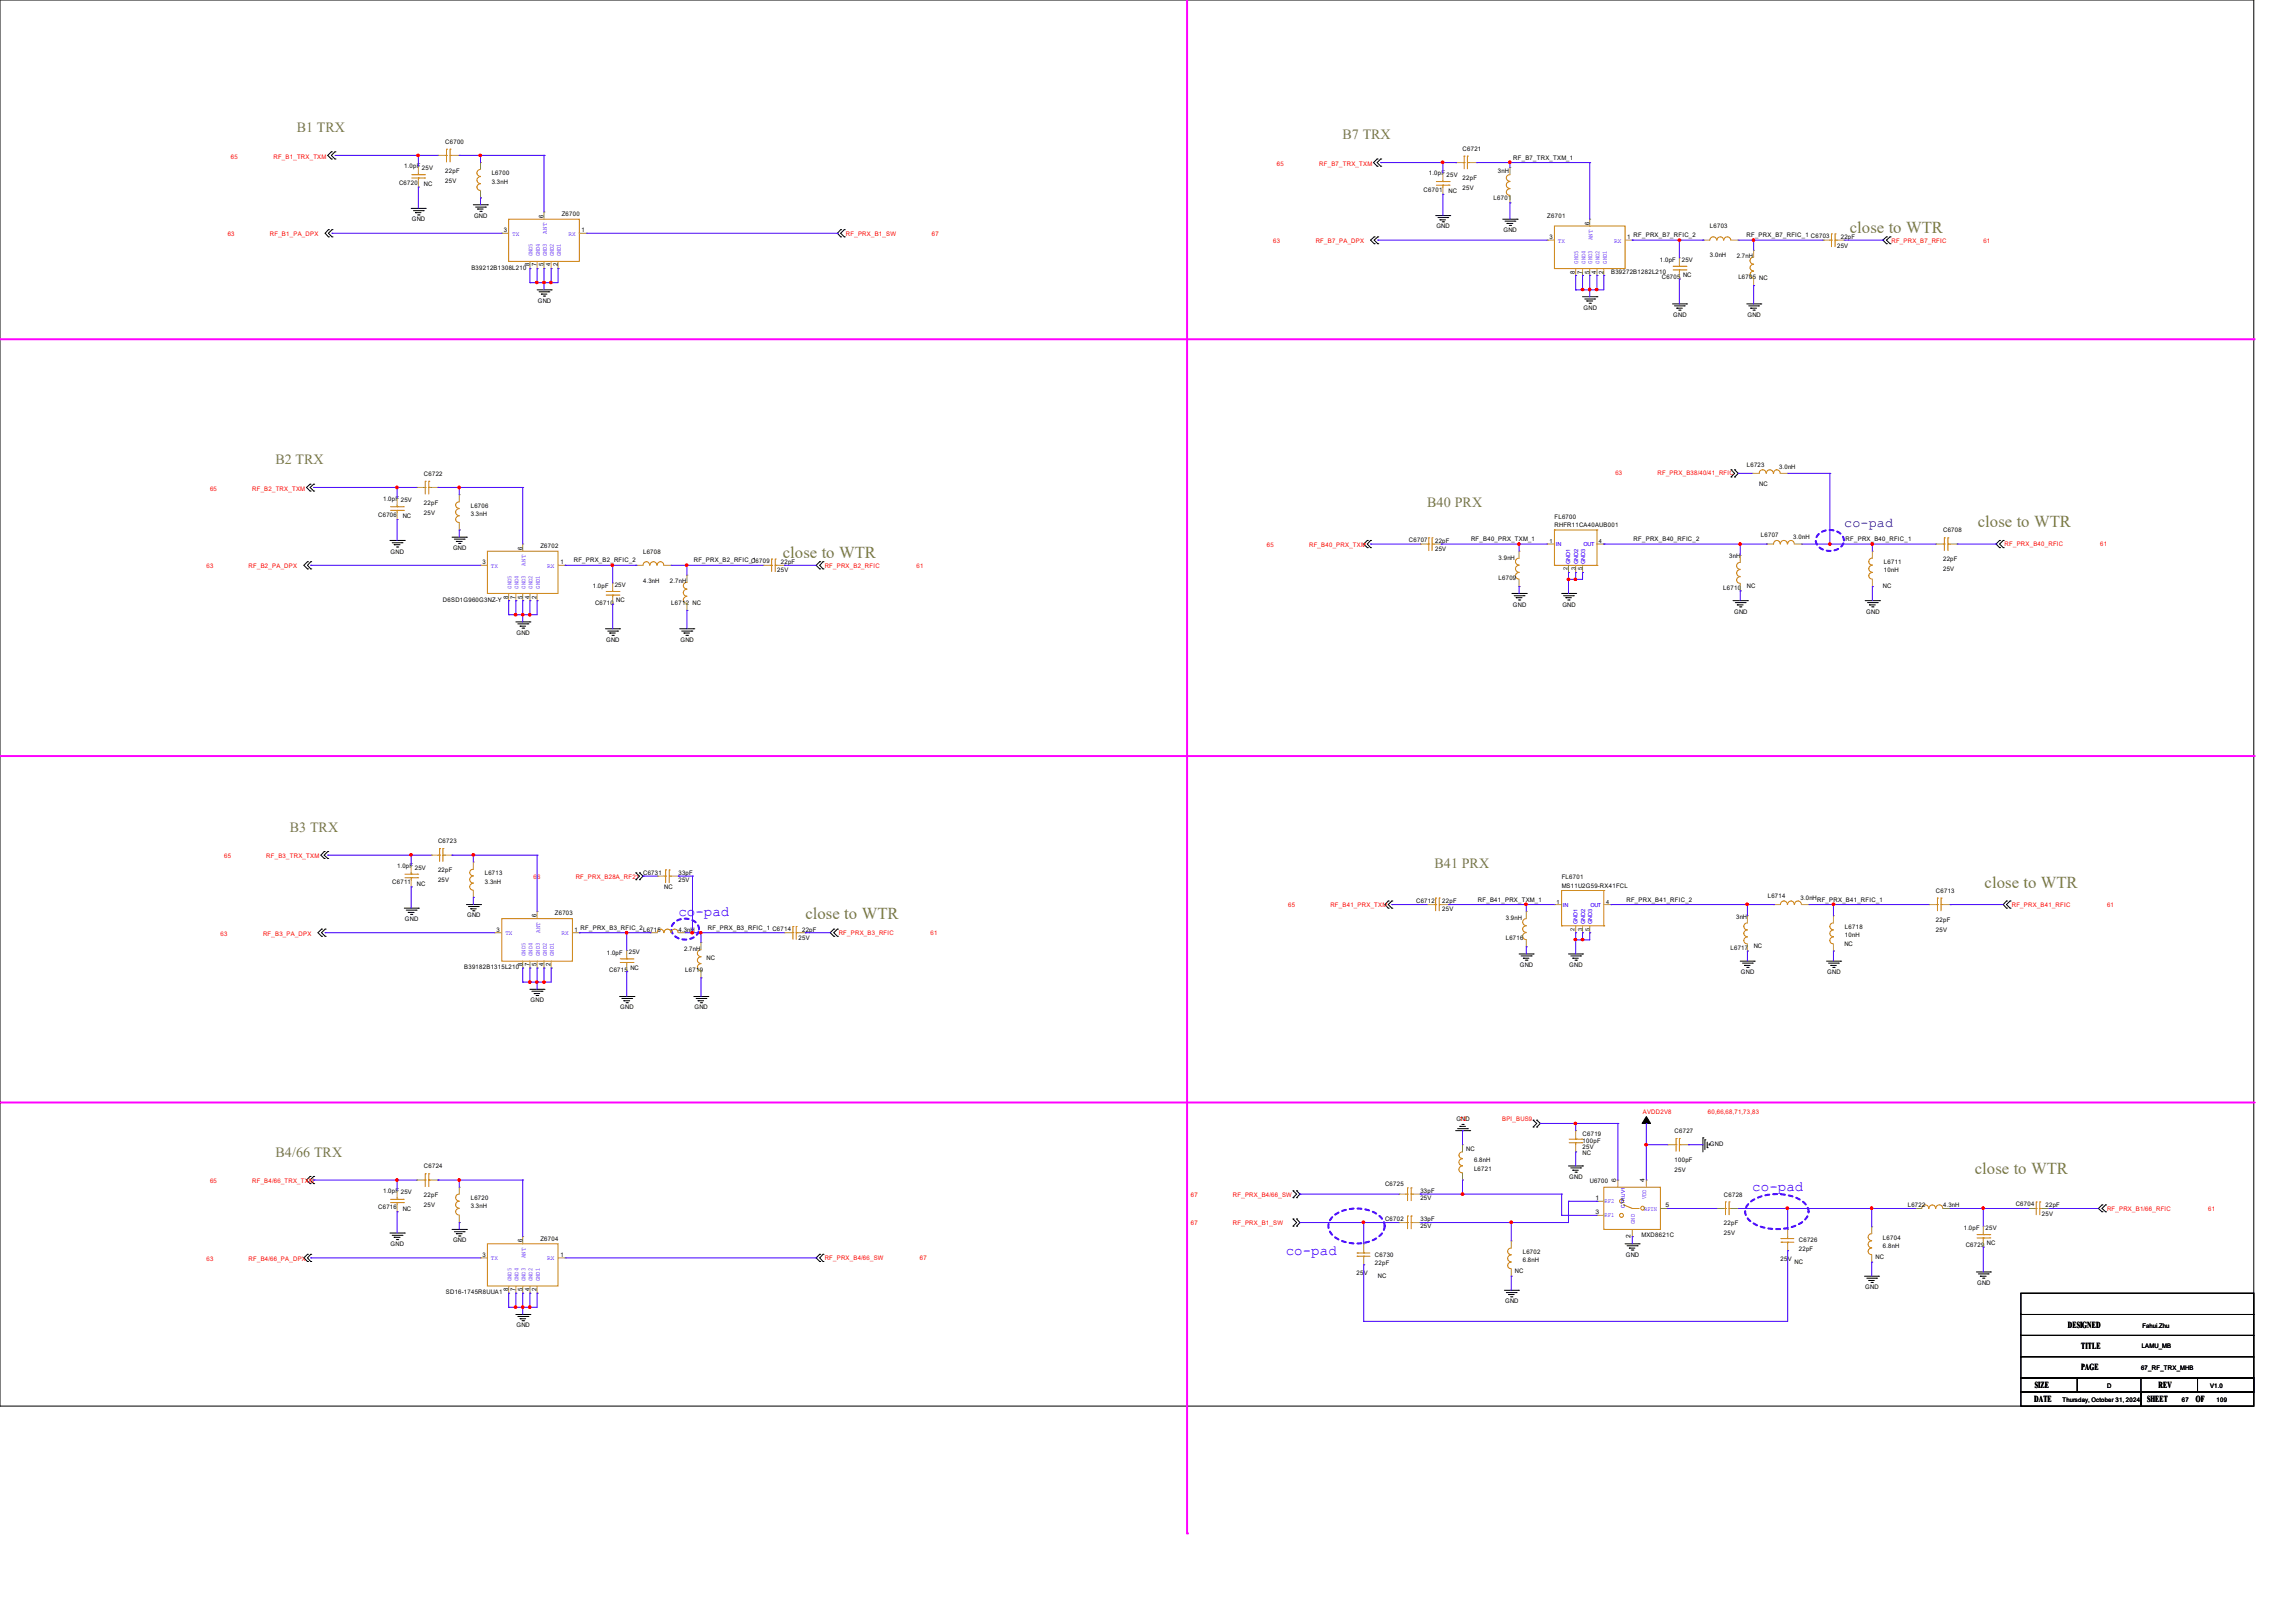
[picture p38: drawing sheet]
<svg xmlns="http://www.w3.org/2000/svg" width="297mm" height="210mm" viewBox="0 0 297 210" stroke-linecap="round" stroke-linejoin="round" font-family="sans-serif">
<defs><g id="words">
<g font-size="2.2" fill="#808040">
<text x="239.4" y="30.1">close to WTR</text>
<text x="255.9" y="68.2">close to WTR</text>
<text x="101.3" y="72.2">close to WTR</text>
<text x="104.2" y="119">close to WTR</text>
<text x="256.8" y="114.9">close to WTR</text>
<text x="255.6" y="152">close to WTR</text>
</g>
<g font-size="1.8" fill="#808040">
<text x="38.4" y="17.1">B1 TRX</text>
<text x="173.7" y="18">B7 TRX</text>
<text x="35.6" y="60.1">B2 TRX</text>
<text x="184.7" y="65.7">B40 PRX</text>
<text x="37.5" y="107.6">B3 TRX</text>
<text x="185.6" y="112.3">B41 PRX</text>
<text x="35.6" y="149.7">B4/66 TRX</text>
</g>
<g font-size="1.8" fill="#00f">
<text x="87.8" y="118.5">co-pad</text>
<text x="226.8" y="154.1">co-pad</text>
<text x="166.4" y="162.4">co-pad</text>
</g>
<text font-size="1.7" fill="#0000a0" x="238.7" y="68.2">co-pad</text>
<g font-size="1.2">
<text x="267.6" y="171.8">DESIGNED</text>
<text x="263.3" y="179.6">SIZE</text>
<text x="269.4" y="174.6">TITLE</text>
<text x="269.4" y="177.3">PAGE</text>
<text x="279.3" y="179.6">REV</text>
<text x="263.3" y="181.4">DATE</text>
<text x="277.9" y="181.4">SHEET</text>
<text x="284.2" y="181.4">OF</text>
</g>
<g font-size=".8" fill="#f00">
<text x="29.9" y="20.5">65</text>
<text x="35.4" y="20.5">RF_B1_TRX_TXM</text>
<text x="165.2" y="21.4">65</text>
<text x="170.7" y="21.4">RF_B7_TRX_TXM</text>
<text x="29.5" y="30.6">63</text>
<text x="34.9" y="30.6">RF_B1_PA_DPX</text>
<text x="109.5" y="30.5">RF_PRX_B1_SW</text>
<text x="120.6" y="30.5">67</text>
<text x="164.8" y="31.5">63</text>
<text x="170.3" y="31.5">RF_B7_PA_DPX</text>
<text x="244.8" y="31.4">RF_PRX_B7_RFIC</text>
<text x="256.7" y="31.4">61</text>
<text x="27.2" y="63.5">65</text>
<text x="32.6" y="63.5">RF_B2_TRX_TXM</text>
<text x="209.1" y="61.5">63</text>
<text x="214.5" y="61.5">RF_PRX_B38/40/41_RFIC</text>
<text x="164" y="70.8">65</text>
<text x="169.4" y="70.8">RF_B40_PRX_TXM</text>
<text x="259.4" y="70.7">RF_PRX_B40_RFIC</text>
<text x="271.8" y="70.7">61</text>
<text x="26.7" y="73.5">63</text>
<text x="32.2" y="73.5">RF_B2_PA_DPX</text>
<text x="106.7" y="73.4">RF_PRX_B2_RFIC</text>
<text x="118.6" y="73.4">61</text>
<text x="29" y="111">65</text>
<text x="34.5" y="111">RF_B3_TRX_TXM</text>
<text x="69" y="113.7">66</text>
<text x="74.5" y="113.7">RF_PRX_B28A_RF21</text>
<text x="166.7" y="117.4">65</text>
<text x="172.2" y="117.4">RF_B41_PRX_TXM</text>
<text x="260.4" y="117.3">RF_PRX_B41_RFIC</text>
<text x="272.7" y="117.3">61</text>
<text x="28.5" y="121.1">63</text>
<text x="34" y="121.1">RF_B3_PA_DPX</text>
<text x="108.5" y="121">RF_PRX_B3_RFIC</text>
<text x="120.4" y="121">61</text>
<text x="188.9" y="145">12</text>
<text x="194.4" y="145">BPI_BUS9</text>
<text x="212.6" y="144.1">AVDD2V8</text>
<text x="221" y="144.1">60,66,68,71,73,83</text>
<text x="27.2" y="153.1">65</text>
<text x="32.6" y="153.1">RF_B4/66_TRX_TXM</text>
<text x="154.1" y="154.8">67</text>
<text x="159.6" y="154.8">RF_PRX_B4/66_SW</text>
<text x="154.1" y="158.5">67</text>
<text x="159.6" y="158.5">RF_PRX_B1_SW</text>
<text x="272.7" y="156.7">RF_PRX_B1/66_RFIC</text>
<text x="285.8" y="156.7">61</text>
<text x="26.7" y="163.1">63</text>
<text x="32.2" y="163.1">RF_B4/66_PA_DPX</text>
<text x="106.7" y="163.1">RF_PRX_B4/66_SW</text>
<text x="119.1" y="163.1">67</text>
</g>
<g font-size=".8">
<text x="51.6" y="23.9">C6720</text>
<text x="52.3" y="21.8">1.0pF 25V</text>
<text x="57.6" y="18.6">C6700</text>
<text x="57.6" y="22.4">22pF</text>
<text x="57.6" y="23.6">25V</text>
<text x="63.6" y="22.7">L6700</text>
<text x="63.6" y="23.8">3.3nH</text>
<text x="184.9" y="22.7">1.0pF</text>
<text x="187.2" y="22.9">25V</text>
<text x="189.3" y="19.5">C6721</text>
<text x="189.3" y="23.2">22pF</text>
<text x="193.9" y="22.4">3nH</text>
<text x="195.8" y="20.7">RF_B7_TRX_TXM_1</text>
<text x="53.3" y="28.7">GND</text>
<text x="54.9" y="24.1">NC</text>
<text x="61.3" y="28.2">GND</text>
<text x="70.4" y="28.2" transform="rotate(-90 70.4 28.2)">6</text>
<text x="72.7" y="27.9">Z6700</text>
<text x="184.2" y="24.8">C6701</text>
<text x="185.9" y="29.5">GND</text>
<text x="187.5" y="25">NC</text>
<text x="189.3" y="24.6">25V</text>
<text x="193.3" y="25.9">L6701</text>
<text x="200.2" y="28.2">Z6701</text>
<text x="205.7" y="29.1" transform="rotate(-90 205.7 29.1)">6</text>
<text x="221.3" y="29.5">L6703</text>
<text x="61" y="34.9">B39212B1308L210</text>
<text x="65.2" y="30">3</text>
<text x="68.5" y="34.5" transform="rotate(-90 68.5 34.5)">8</text>
<text x="69.4" y="34.5" transform="rotate(-90 69.4 34.5)">7</text>
<text x="70.4" y="34.5" transform="rotate(-90 70.4 34.5)">5</text>
<text x="71.2" y="34.5" transform="rotate(-90 71.2 34.5)">4</text>
<text x="72.2" y="34.5" transform="rotate(-90 72.2 34.5)">2</text>
<text x="75.3" y="30">1</text>
<text x="194.6" y="30">GND</text>
<text x="200.5" y="30.9">3</text>
<text x="203.8" y="35.4" transform="rotate(-90 203.8 35.4)">8</text>
<text x="204.8" y="35.4" transform="rotate(-90 204.8 35.4)">7</text>
<text x="205.7" y="35.4" transform="rotate(-90 205.7 35.4)">5</text>
<text x="206.6" y="35.4" transform="rotate(-90 206.6 35.4)">4</text>
<text x="207.5" y="35.4" transform="rotate(-90 207.5 35.4)">2</text>
<text x="208.5" y="35.5">B39272B1282L210</text>
<text x="210.6" y="30.9">1</text>
<text x="211.4" y="30.7">RF_PRX_B7_RFIC_2</text>
<text x="214.8" y="33.9">1.0pF</text>
<text x="217.6" y="33.9">25V</text>
<text x="217.8" y="35.9">NC</text>
<text x="221.3" y="33.3">3.0nH</text>
<text x="224.8" y="33.4">2.7nH</text>
<text x="226" y="30.7">RF_PRX_B7_RFIC_1 C6703</text>
<text x="237.8" y="32">25V</text>
<text x="238.2" y="30.9">22pF</text>
<text x="69.6" y="39.2">GND</text>
<text x="204.9" y="40.1">GND</text>
<text x="215.1" y="36.2">C6705</text>
<text x="216.5" y="41">GND</text>
<text x="225" y="36.2">L6705 NC</text>
<text x="226.2" y="41">GND</text>
<text x="49.6" y="64.8">1.0pF 25V</text>
<text x="54.9" y="61.6">C6722</text>
<text x="54.9" y="65.3">22pF</text>
<text x="60.9" y="65.7">L6706</text>
<text x="226.1" y="60.4">L6723</text>
<text x="227.7" y="62.9">NC</text>
<text x="230.3" y="60.7">3.0nH</text>
<text x="48.9" y="66.9">C6706</text>
<text x="50.5" y="71.6">GND</text>
<text x="52.1" y="67.1">NC</text>
<text x="54.9" y="66.6">25V</text>
<text x="58.6" y="71.2">GND</text>
<text x="60.9" y="66.8">3.3nH</text>
<text x="67.6" y="71.1" transform="rotate(-90 67.6 71.1)">6</text>
<text x="69.9" y="70.9">Z6702</text>
<text x="83.2" y="71.6">L6708</text>
<text x="182.3" y="70.1">C6707</text>
<text x="185.7" y="70.3">22pF</text>
<text x="185.7" y="71.2">25V</text>
<text x="190.4" y="70">RF_B40_PRX_TXM_1</text>
<text x="201.2" y="67.1">FL6700</text>
<text x="201.2" y="68.2">RHFR11CA40AUB001</text>
<text x="211.4" y="70">RF_PRX_B40_RFIC_2</text>
<text x="227.9" y="69.5">L6707</text>
<text x="232.1" y="69.8">3.0nH</text>
<text x="238.9" y="70">RF_PRX_B40_RFIC_1</text>
<text x="251.5" y="68.9">C6708</text>
<text x="57.3" y="77.8">D6SD1G960G3NZ-Y</text>
<text x="62.4" y="73">3</text>
<text x="65.8" y="77.5" transform="rotate(-90 65.8 77.5)">8</text>
<text x="66.7" y="77.5" transform="rotate(-90 66.7 77.5)">7</text>
<text x="67.6" y="77.5" transform="rotate(-90 67.6 77.5)">5</text>
<text x="68.5" y="77.5" transform="rotate(-90 68.5 77.5)">4</text>
<text x="69.4" y="77.5" transform="rotate(-90 69.4 77.5)">2</text>
<text x="72.5" y="73">1</text>
<text x="74.3" y="72.8">RF_PRX_B2_RFIC_2</text>
<text x="76.7" y="76">1.0pF</text>
<text x="79.5" y="75.9">25V</text>
<text x="79.8" y="77.9">NC</text>
<text x="83.2" y="75.4">4.3nH</text>
<text x="86.7" y="75.5">2.7nH</text>
<text x="89.8" y="72.8">RF_PRX_B2_RFIC_1</text>
<text x="97.2" y="72.9">C6709</text>
<text x="100.6" y="74.1">25V</text>
<text x="101.1" y="73">22pF</text>
<text x="193.9" y="75">L6709</text>
<text x="193.9" y="72.4">3.9nH</text>
<text x="223" y="76.3">L6710</text>
<text x="223.8" y="72.3">3nH</text>
<text x="226.1" y="76.1">NC</text>
<text x="243.7" y="76.1">NC</text>
<text x="243.8" y="73">L6711</text>
<text x="243.8" y="74.1">10nH</text>
<text x="251.5" y="72.6">22pF</text>
<text x="251.5" y="73.9">25V</text>
<text x="66.8" y="82.1">GND</text>
<text x="77" y="78.2">C6710</text>
<text x="78.4" y="83.1">GND</text>
<text x="86.9" y="78.2">L6712 NC</text>
<text x="88.1" y="83.1">GND</text>
<text x="195.8" y="78.5">GND</text>
<text x="202.2" y="78.5">GND</text>
<text x="224.4" y="79.4">GND</text>
<text x="241.5" y="79.4">GND</text>
<text x="51.4" y="112.3">1.0pF</text>
<text x="53.7" y="112.5">25V</text>
<text x="56.7" y="109.1">C6723</text>
<text x="56.7" y="112.9">22pF</text>
<text x="62.7" y="113.2">L6713</text>
<text x="83.2" y="113.2">C6731</text>
<text x="87.8" y="113.2">33pF</text>
<text x="202.1" y="113.8">FL6701</text>
<text x="50.8" y="114.4">C6711</text>
<text x="52.4" y="119.2">GND</text>
<text x="53.9" y="114.6">NC</text>
<text x="56.7" y="114.1">25V</text>
<text x="60.5" y="118.7">GND</text>
<text x="62.7" y="114.3">3.3nH</text>
<text x="69.4" y="118.7" transform="rotate(-90 69.4 118.7)">6</text>
<text x="71.8" y="118.4">Z6703</text>
<text x="85.9" y="115.1">NC</text>
<text x="87.8" y="114.1">25V</text>
<text x="183.3" y="116.8">C6712</text>
<text x="186.7" y="116.9">22pF</text>
<text x="186.7" y="117.9">25V</text>
<text x="191.3" y="116.7">RF_B41_PRX_TXM_1</text>
<text x="194.9" y="119.1">3.9nH</text>
<text x="202.1" y="114.9">MS11U2G59-RX41FCL</text>
<text x="210.5" y="116.7">RF_PRX_B41_RFIC_2</text>
<text x="224.7" y="118.9">3nH</text>
<text x="228.8" y="116.2">L6714</text>
<text x="233" y="116.4">3.0nH</text>
<text x="235.2" y="116.7">RF_PRX_B41_RFIC_1</text>
<text x="250.5" y="115.5">C6713</text>
<text x="250.5" y="119.2">22pF</text>
<text x="60.1" y="125.4">B39182B1315L210</text>
<text x="64.3" y="120.6">3</text>
<text x="67.6" y="125" transform="rotate(-90 67.6 125)">8</text>
<text x="68.5" y="125" transform="rotate(-90 68.5 125)">7</text>
<text x="69.4" y="125" transform="rotate(-90 69.4 125)">5</text>
<text x="70.4" y="125" transform="rotate(-90 70.4 125)">4</text>
<text x="71.2" y="125" transform="rotate(-90 71.2 125)">2</text>
<text x="74.3" y="120.6">1</text>
<text x="75.1" y="120.3">RF_PRX_B3_RFIC_2</text>
<text x="78.5" y="123.6">1.0pF</text>
<text x="78.8" y="125.8">C6715</text>
<text x="81.4" y="123.5">25V</text>
<text x="81.6" y="125.5">NC</text>
<text x="83.2" y="120.6">L6715</text>
<text x="87.8" y="120.6">4.3nH</text>
<text x="88.5" y="123">2.7nH</text>
<text x="88.7" y="125.8">L6719</text>
<text x="91.4" y="124.2">NC</text>
<text x="91.6" y="120.3">RF_PRX_B3_RFIC_1 C6714</text>
<text x="103.3" y="121.7">25V</text>
<text x="103.8" y="120.6">22pF</text>
<text x="194.9" y="121.7">L6716</text>
<text x="196.7" y="125.1">GND</text>
<text x="203.1" y="125.1">GND</text>
<text x="224" y="122.9">L6717</text>
<text x="227" y="122.7">NC</text>
<text x="238.7" y="122.4">NC</text>
<text x="238.8" y="120.2">L6718</text>
<text x="238.8" y="121.3">10nH</text>
<text x="250.5" y="120.6">25V</text>
<text x="68.7" y="129.7">GND</text>
<text x="80.3" y="130.6">GND</text>
<text x="89.9" y="130.6">GND</text>
<text x="225.3" y="126">GND</text>
<text x="236.5" y="126">GND</text>
<text x="188.5" y="145">GND</text>
<text x="189.7" y="149">NC</text>
<text x="204.8" y="147.1">C6719</text>
<text x="204.8" y="147.9">100pF</text>
<text x="204.8" y="149.5">NC</text>
<text x="204.8" y="148.7">25V</text>
<text x="216.7" y="146.6">C6727</text>
<text x="221.3" y="148.3">GND</text>
<text x="49.6" y="154.4">1.0pF 25V</text>
<text x="54.9" y="151.2">C6724</text>
<text x="54.9" y="154.9">22pF</text>
<text x="60.9" y="155.3">L6720</text>
<text x="179.2" y="153.5">C6725</text>
<text x="183.8" y="154.4">33pF</text>
<text x="183.8" y="155.3">25V</text>
<text x="190.8" y="151.5">L6721</text>
<text x="190.8" y="150.4">6.8nH</text>
<text x="203.1" y="152.6">GND</text>
<text x="205.8" y="153.1">U6700</text>
<text x="206.5" y="155.2">1</text>
<text x="209.2" y="153" transform="rotate(-90 209.2 153)">6</text>
<text x="212.8" y="153" transform="rotate(-90 212.8 153)">4</text>
<text x="216.7" y="150.4">100pF</text>
<text x="216.7" y="151.6">25V</text>
<text x="223.1" y="154.8">C6728</text>
<text x="48.9" y="156.5">C6716</text>
<text x="50.5" y="161.2">GND</text>
<text x="52.1" y="156.7">NC</text>
<text x="54.9" y="156.2">25V</text>
<text x="58.6" y="160.8">GND</text>
<text x="60.9" y="156.4">3.3nH</text>
<text x="67.6" y="160.7" transform="rotate(-90 67.6 160.7)">6</text>
<text x="69.9" y="160.5">Z6704</text>
<text x="179.2" y="158">C6702</text>
<text x="183.8" y="159">25V</text>
<text x="183.8" y="158">33pF</text>
<text x="206.5" y="157.1">3</text>
<text x="211" y="160.2" transform="rotate(-90 211 160.2)">2</text>
<text x="212.4" y="160.1">MXD8621C</text>
<text x="215.5" y="156.2">5</text>
<text x="223.1" y="158.6">22pF</text>
<text x="223.1" y="159.8">25V</text>
<text x="232.8" y="160.8">C6726</text>
<text x="232.8" y="161.9">22pF</text>
<text x="243.7" y="160.4">L6704</text>
<text x="243.7" y="161.5">6.8nH</text>
<text x="246.9" y="156.2">L6722</text>
<text x="251.5" y="156.2">4.3nH</text>
<text x="254.1" y="159.2">1.0pF</text>
<text x="254.4" y="161.4">C6729</text>
<text x="257" y="159.1">25V</text>
<text x="257.1" y="161.2">NC</text>
<text x="260.9" y="156.1">C6704</text>
<text x="264.3" y="157.3">25V</text>
<text x="264.7" y="156.2">22pF</text>
<text x="57.7" y="167.5">SD16-1745R8UUA1</text>
<text x="62.4" y="162.6">3</text>
<text x="65.8" y="167.1" transform="rotate(-90 65.8 167.1)">8</text>
<text x="66.7" y="167.1" transform="rotate(-90 66.7 167.1)">7</text>
<text x="67.6" y="167.1" transform="rotate(-90 67.6 167.1)">5</text>
<text x="68.5" y="167.1" transform="rotate(-90 68.5 167.1)">4</text>
<text x="69.4" y="167.1" transform="rotate(-90 69.4 167.1)">2</text>
<text x="72.5" y="162.6">1</text>
<text x="175.6" y="165">25V</text>
<text x="177.9" y="162.6">C6730</text>
<text x="177.9" y="163.7">22pF</text>
<text x="178.3" y="165.3">NC</text>
<text x="196.1" y="164.7">NC</text>
<text x="197.1" y="162.3">L6702</text>
<text x="197.1" y="163.3">6.8nH</text>
<text x="210.4" y="162.6">GND</text>
<text x="230.4" y="163.1">25V</text>
<text x="232.3" y="163.5">NC</text>
<text x="241.4" y="166.8">GND</text>
<text x="242.7" y="162.9">NC</text>
<text x="255.9" y="166.3">GND</text>
<text x="66.8" y="171.7">GND</text>
<text x="194.8" y="168.6">GND</text>
<text x="277.3" y="171.8">Fahui.Zhu</text>
<text x="272.7" y="179.6">D</text>
<text x="277.1" y="177.2">67_RF_TRX_MHB</text>
<text x="277.2" y="174.5">LAMU_MB</text>
<text x="286" y="179.6">V1.0</text>
<text x="266.9" y="181.4">Thursday, October 31, 2024</text>
<text x="282.4" y="181.4">67</text>
<text x="286.9" y="181.4">109</text>
</g>
<g font-size=".8" fill="#00c">
<text x="66.3" y="30.5">TX</text>
<text x="68.9" y="33.2" transform="rotate(-90 68.9 33.2)">GND5</text>
<text x="69.8" y="33.2" transform="rotate(-90 69.8 33.2)">GND4</text>
<text x="70.8" y="33.2" transform="rotate(-90 70.8 33.2)">GND3</text>
<text x="70.8" y="30.2" transform="rotate(-90 70.8 30.2)">ANT</text>
<text x="71.7" y="33.2" transform="rotate(-90 71.7 33.2)">GND2</text>
<text x="72.6" y="33.2" transform="rotate(-90 72.6 33.2)">GND1</text>
<text x="73.6" y="30.5">RX</text>
<text x="201.6" y="31.4">TX</text>
<text x="204.3" y="34.1" transform="rotate(-90 204.3 34.1)">GND5</text>
<text x="205.2" y="34.1" transform="rotate(-90 205.2 34.1)">GND4</text>
<text x="206.1" y="34.1" transform="rotate(-90 206.1 34.1)">GND3</text>
<text x="206.1" y="31.1" transform="rotate(-90 206.1 31.1)">ANT</text>
<text x="207" y="34.1" transform="rotate(-90 207 34.1)">GND2</text>
<text x="207.9" y="34.1" transform="rotate(-90 207.9 34.1)">GND1</text>
<text x="208.9" y="31.4">RX</text>
<text x="63.5" y="73.5">TX</text>
<text x="66.2" y="76.2" transform="rotate(-90 66.2 76.2)">GND5</text>
<text x="67.1" y="76.2" transform="rotate(-90 67.1 76.2)">GND4</text>
<text x="68" y="76.2" transform="rotate(-90 68 76.2)">GND3</text>
<text x="68" y="73.2" transform="rotate(-90 68 73.2)">ANT</text>
<text x="68.9" y="76.2" transform="rotate(-90 68.9 76.2)">GND2</text>
<text x="69.8" y="76.2" transform="rotate(-90 69.8 76.2)">GND1</text>
<text x="70.8" y="73.5">RX</text>
<text x="65.4" y="121">TX</text>
<text x="68" y="123.7" transform="rotate(-90 68 123.7)">GND5</text>
<text x="68.9" y="123.7" transform="rotate(-90 68.9 123.7)">GND4</text>
<text x="69.8" y="123.7" transform="rotate(-90 69.8 123.7)">GND3</text>
<text x="69.9" y="120.7" transform="rotate(-90 69.9 120.7)">ANT</text>
<text x="70.8" y="123.7" transform="rotate(-90 70.8 123.7)">GND2</text>
<text x="71.7" y="123.7" transform="rotate(-90 71.7 123.7)">GND1</text>
<text x="72.7" y="121">RX</text>
<text x="207.7" y="155.7">RF2</text>
<text x="213.1" y="155.2" transform="rotate(-90 213.1 155.2)">VDD</text>
<text x="207.7" y="157.5">RF1</text>
<text x="211.6" y="158.4" transform="rotate(-90 211.6 158.4)">GND</text>
<text x="212.8" y="156.7">RFIN</text>
<text x="63.5" y="163.1">TX</text>
<text x="66.2" y="165.8" transform="rotate(-90 66.2 165.8)">GND5</text>
<text x="67.1" y="165.8" transform="rotate(-90 67.1 165.8)">GND4</text>
<text x="68" y="165.8" transform="rotate(-90 68 165.8)">GND3</text>
<text x="68" y="162.8" transform="rotate(-90 68 162.8)">ANT</text>
<text x="68.9" y="165.8" transform="rotate(-90 68.9 165.8)">GND2</text>
<text x="69.8" y="165.8" transform="rotate(-90 69.8 165.8)">GND1</text>
<text x="70.8" y="163.1">RX</text>
</g>
<g font-size=".7">
<text x="200.5" y="70.3">1</text>
<text x="206.9" y="70.3">4</text>
<text x="202.9" y="73.8" transform="rotate(-90 202.9 73.8)">2</text>
<text x="203.9" y="73.8" transform="rotate(-90 203.9 73.8)">3</text>
<text x="204.8" y="73.8" transform="rotate(-90 204.8 73.8)">5</text>
<text x="201.4" y="117">1</text>
<text x="207.9" y="117">4</text>
<text x="203.8" y="120.4" transform="rotate(-90 203.8 120.4)">2</text>
<text x="204.8" y="120.4" transform="rotate(-90 204.8 120.4)">3</text>
<text x="205.7" y="120.4" transform="rotate(-90 205.7 120.4)">5</text>
</g>
<g font-size=".7" fill="#00c">
<text x="201.3" y="70.7">IN</text>
<text x="204.9" y="70.7">OUT</text>
<text x="203.2" y="73" transform="rotate(-90 203.2 73)">GND1</text>
<text x="204.2" y="73" transform="rotate(-90 204.2 73)">GND2</text>
<text x="205.2" y="73" transform="rotate(-90 205.2 73)">GND3</text>
<text x="202.3" y="117.3">IN</text>
<text x="204.1" y="119.6" transform="rotate(-90 204.1 119.6)">GND1</text>
<text x="205.2" y="119.6" transform="rotate(-90 205.2 119.6)">GND2</text>
<text x="205.8" y="117.3">OUT</text>
<text x="206" y="119.6" transform="rotate(-90 206 119.6)">GND3</text>
</g>
<text font-size=".6" fill="#00c" x="210.3" y="156.3" transform="rotate(-90 210.3 156.3)">CTRL/V1</text>
</g></defs>
<g fill="none" stroke="#000" stroke-width=".13">
<path d="M0 0h291.7v181.9h-291.7zM42.9 19.6h.1M42.9 19.6l-.5 .5 .5 .5M43.3 19.6h.1M43.3 19.6l-.4 .5 .4 .5M42.5 29.7h.1M42.5 30.6h.1M42.5 29.7l-.4 .5 .4 .4M42.9 20.6h.1M43 29.7h.1M43 30.6h.1M43 29.7l-.5 .5 .5 .4"/>
<path d="M43.3 20.6h.1M53.2 27h1.8M53.5 27.3h1.3M53.8 27.5h.1M53.8 27.5h.7M54.1 27.8h.1M54.2 27.8h.1M54.8 27.3h.1M55 27h.1M61.3 26.5h1.8M61.6 26.8h1.2M61.8 27.1h.1"/>
<path d="M61.8 27.1h.7M62.1 27.3h.2M62.3 27.3h.1M62.8 26.8h.1M63.1 26.5h.1M69.5 37.5h1.8M69.8 37.8h1.2M70.1 38.1h.1M70.1 38.1h.7M70.3 38.3h.2M70.5 38.3h.1M71 37.8h.1"/>
<path d="M71.3 37.5h.1M108.8 29.7h.1M108.8 30.6h.1M108.8 29.7l-.4 .5 .4 .4M109.3 30.6h.1M109.3 29.7h.1M109.3 29.7l-.5 .5 .5 .4M177.8 30.6h.1M177.8 31.5h.1M177.8 30.6l-.4 .5 .4 .4M178.2 20.6h.1M178.2 21.5h.1"/>
<path d="M178.2 20.6l-.4 .4 .4 .5M178.3 30.6h.1M178.3 31.5h.1M178.3 30.6l-.5 .5 .5 .4M178.7 20.6h.1M178.7 21.5h.1M178.7 20.6l-.5 .4 .5 .5M185.8 27.9h1.8M186.1 28.2h1.3M186.4 28.4h.1M186.4 28.4h.7M186.6 28.7h.2"/>
<path d="M186.8 28.7h.1M187.4 28.2h.1M187.6 27.9h.1M194.5 28.4h1.8M194.8 28.6h1.2M195 28.9h.1M195 28.9h.8M195.3 29.2h.2M195.5 29.2h.1M196 28.6h.1M196.3 28.4h.1M204.8 38.4h1.9"/>
<path d="M205.1 38.7h1.3M205.4 38.9h.1M205.4 38.9h.7M205.7 39.2h.1M205.8 39.2h.1M206.4 38.7h.1M206.7 38.4h.1M216.5 39.3h1.8M216.7 39.6h1.3M217 39.9h.1M217 39.9h.7M218 39.6h.1"/>
<path d="M218.3 39.3h.1M226.1 39.3h1.8M226.3 39.6h1.3M226.6 39.9h.1M226.6 39.9h.7M227.6 39.6h.1M227.9 39.3h.1M244.1 30.6h.1M244.1 31.5h.1M244.1 30.6l-.4 .5 .4 .4M244.6 31.5h.1M244.6 30.6h.1"/>
<path d="M244.6 30.6l-.5 .5 .5 .4M217.3 40.1h.1M217.4 40.1h.1M226.9 40.1h.1M227 40.1h.1M39.8 72.7h.1M39.8 73.6h.1M39.8 72.7l-.5 .5 .5 .4M40.1 62.7h.1M40.1 63.5h.1M40.1 62.7l-.4 .4 .4 .4M40.2 72.7h.1"/>
<path d="M40.2 73.6h.1M40.2 72.7l-.4 .5 .4 .4M40.6 62.7h.1M40.6 63.5h.1M40.6 62.7l-.5 .4 .5 .4M50.5 69.9h1.8M50.8 70.2h1.2M51 70.5h.1M51 70.5h.8M51.3 70.8h.2M51.5 70.8h.1M52 70.2h.1"/>
<path d="M52.3 69.9h.1M58.5 69.5h1.9M58.8 69.8h1.3M59.1 70.1h.1M59.1 70.1h.7M59.4 70.3h.1M59.5 70.3h.1M60.1 69.8h.1M60.4 69.5h.1M106.1 72.7h.1M106.1 73.6h.1M106.1 72.7l-.5 .5 .5 .4"/>
<path d="M106.5 73.6h.1M106.5 72.7h.1M106.5 72.7l-.4 .5 .4 .4M177 69.9h.1M177 70.9h.1M177 69.9l-.5 .5 .5 .5M177.4 69.9h.1M177.4 70.9h.1M177.4 69.9l-.4 .5 .4 .5M195.7 76.8h1.8M196 77.1h1.2M196.2 77.3h.1"/>
<path d="M196.2 77.3h.8M196.5 77.6h.2M196.7 77.6h.1M197.2 77.1h.1M197.5 76.8h.1M202.1 76.8h1.8M202.4 77.1h1.2M202.6 77.3h.1M202.6 77.3h.8M202.9 77.6h.2M203.1 77.6h.1M203.6 77.1h.1"/>
<path d="M203.9 76.8h.1M224 60.8h.1M224 61.7h.1M224 60.8l.5 .5-.5 .4M224.3 77.7h1.8M224.5 61.7h.1M224.5 60.8h.1M224.5 60.8l.5 .5-.5 .4M224.6 78h1.2M224.8 78.3h.1M224.8 78.3h.8M225.1 78.5h.2"/>
<path d="M225.3 78.5h.1M225.8 78h.1M226.1 77.7h.1M241.4 77.7h1.8M241.7 78h1.3M241.9 78.3h.1M241.9 78.3h.8M242.2 78.5h.2M242.4 78.5h.1M243 78h.1M243.2 77.7h.1M258.8 69.9h.1"/>
<path d="M258.8 70.9h.1M258.8 69.9l-.5 .5 .5 .5M259.2 70.9h.1M259.2 69.9h.1M259.2 69.9l-.4 .5 .4 .5M66.8 80.5h1.8M67 80.7h1.3M67.3 81h.1M67.3 81h.7M67.6 81.3h.2M67.8 81.3h.1M68.3 80.7h.1"/>
<path d="M68.6 80.5h.1M78.4 81.4h1.8M78.7 81.7h1.2M78.9 81.9h.1M78.9 81.9h.7M79.2 82.2h.2M79.4 82.2h.1M79.9 81.7h.1M80.2 81.4h.1M88 81.4h1.8M88.2 81.7h1.3M88.5 81.9h.1"/>
<path d="M88.5 81.9h.7M88.8 82.2h.2M89 82.2h.1M89.5 81.7h.1M89.8 81.4h.1M42 110.2h.1M42 111.1h.1M42 110.2l-.5 .5 .5 .4M42.4 110.2h.1M42.4 111.1h.1M42.4 110.2l-.4 .5 .4 .4M52.3 117.5h1.8"/>
<path d="M52.6 117.8h1.2M52.8 118.1h.1M52.8 118.1h.8M53.1 118.3h.2M53.3 118.3h.1M53.8 117.8h.1M54.1 117.5h.1M60.4 117.1h1.8M60.6 117.3h1.3M60.9 117.6h.1M60.9 117.6h.7M61.2 117.9h.1"/>
<path d="M61.3 117.9h.1M61.9 117.3h.1M62.2 117.1h.1M82.3 113.8h.1M82.3 112.9h.1M82.3 112.9l.5 .5-.5 .4M82.8 112.9h.1M82.8 113.8h.1M82.8 112.9l.4 .5-.4 .4M179.7 116.6h.1M179.7 117.5h.1M179.7 116.6l-.5 .5 .5 .4"/>
<path d="M180.1 116.6h.1M180.1 117.5h.1M180.1 116.6l-.4 .5 .4 .4M259.7 116.6h.1M259.7 117.5h.1M259.7 116.6l-.5 .5 .5 .4M260.1 117.5h.1M260.1 116.6h.1M260.1 116.6l-.4 .5 .4 .4M41.6 120.2h.1M41.6 121.2h.1M41.6 120.2l-.5 .5 .5 .5"/>
<path d="M42.1 120.2h.1M42.1 121.2h.1M42.1 120.2l-.5 .5 .5 .5M68.6 128h1.8M68.8 128.3h1.3M69.1 128.6h.1M69.1 128.6h.7M69.4 128.8h.2M69.6 128.8h.1M70.1 128.3h.1M70.4 128h.1M80.2 128.9h1.8"/>
<path d="M80.5 129.2h1.2M80.7 129.5h.1M80.7 129.5h.8M81 129.8h.2M81.2 129.8h.1M81.7 129.2h.1M82 128.9h.1M89.8 128.9h1.8M90.1 129.2h1.3M90.3 129.5h.1M90.3 129.5h.8M90.6 129.8h.2"/>
<path d="M90.8 129.8h.1M91.4 129.2h.1M91.6 128.9h.1M107.9 120.2h.1M107.9 121.2h.1M107.9 120.2l-.5 .5 .5 .5M108.4 121.2h.1M108.4 120.2h.1M108.4 120.2l-.5 .5 .5 .5M196.6 123.4h1.8M196.8 123.7h1.4M197.1 124h.1"/>
<path d="M197.1 124h.8M197.4 124.2h.2M197.6 124.2h.1M198.2 123.7h.1M198.4 123.4h.1M203 123.4h1.8M203.3 123.7h1.3M203.5 124h.1M203.5 124h.8M203.8 124.2h.2M204 124.2h.1M204.6 123.7h.1"/>
<path d="M204.8 123.4h.1M225.2 124.4h1.8M225.5 124.6h1.3M225.8 124.9h.1M225.8 124.9h.7M226.1 125.2h.1M226.2 125.2h.1M226.8 124.6h.1M227 124.4h.1M236.4 124.4h1.8M236.6 124.6h1.3M236.9 124.9h.1"/>
<path d="M236.9 124.9h.8M237.2 125.2h.2M237.4 125.2h.1M237.9 124.6h.1M238.2 124.4h.1M40.1 152.2h.1M40.1 153.2h.1M40.1 152.2l-.4 .5 .4 .5M40.6 152.2h.1M40.6 153.2h.1M40.6 152.2l-.5 .5 .5 .5M50.5 159.6h1.8"/>
<path d="M50.8 159.9h1.2M52 159.9h.1M52.3 159.6h.1M58.5 159.1h1.9M58.8 159.4h1.3M59.1 159.6h.1M59.1 159.6h.7M59.4 159.9h.1M59.5 159.9h.1M60.1 159.4h.1M60.4 159.1h.1M167.3 155h.1"/>
<path d="M167.3 154.1h.1M167.3 158.7h.1M167.3 157.7h.1M167.3 154.1l.5 .4-.5 .5M167.3 157.7l.5 .5-.5 .5M167.8 154.1h.1M167.8 155h.1M167.8 157.7h.1M167.8 158.7h.1M167.8 154.1l.4 .4-.4 .5M167.8 157.7l.4 .5-.4 .5M188.4 146.3h1.8"/>
<path d="M188.6 146h1.3M188.9 145.8h.1M188.9 145.8h.8M189.2 145.5h.2M189.4 145.5h.1M189.9 146h.1M190.2 146.3h.1M198.4 144.9h.1M198.4 145.8h.1M198.4 144.9l.5 .5-.5 .4M198.9 145.8h.1M198.9 144.9h.1"/>
<path d="M198.9 144.9l.4 .5-.4 .4M203 150.9h1.8M203.3 151.1h1.3M203.5 151.4h.1M203.5 151.4h.8M203.8 151.7h.2M204 151.7h.1M204.6 151.1h.1M204.8 150.9h.1M220.4 147.2h.1M220.4 147.2v1.9M220.6 147.5h.1"/>
<path d="M220.6 147.5v1.3M220.9 148.5h.1M220.9 147.8v.7M221.2 148h.1M221.2 148v.2M272 155.9h.1M272 156.8h.1M272 155.9l-.4 .5 .4 .4M272.5 156.8h.1M272.5 155.9h.1M272.5 155.9l-.5 .5 .5 .4M39.8 162.3h.1"/>
<path d="M39.8 163.2h.1M39.8 162.3l-.5 .5 .5 .4M40.2 162.3h.1M40.2 163.2h.1M40.2 162.3l-.4 .5 .4 .4M51 160.1h.1M51 160.1h.8M51.3 160.4h.2M51.5 160.4h.1M66.8 170.1h1.8M67 170.3h1.3M67.3 170.6h.1"/>
<path d="M67.3 170.6h.7M67.6 170.9h.2M67.8 170.9h.1M68.3 170.3h.1M68.6 170.1h.1M106.1 162.3h.1M106.1 163.2h.1M106.1 162.3l-.5 .5 .5 .4M106.5 163.2h.1M106.5 162.3h.1M106.5 162.3l-.4 .5 .4 .4M194.7 167h1.8"/>
<path d="M194.9 167.3h1.3M195.2 167.5h.1M195.2 167.5h.8M195.5 167.8h.2M195.7 167.8h.1M196.2 167.3h.1M196.5 167h.1M210.3 161h1.8M210.6 161.2h1.3M210.9 161.5h.1M210.9 161.5h.7M211.1 161.8h.2"/>
<path d="M211.3 161.8h.1M211.9 161.2h.1M212.1 161h.1M241.3 165.1h1.8M241.6 165.4h1.3M241.9 165.7h.1M241.9 165.7h.7M242.1 165.9h.2M242.3 165.9h.1M242.9 165.4h.1M243.1 165.1h.1M255.8 164.6h1.8"/>
<path d="M256 164.8h1.3M256.3 165.1h.1M256.3 165.1h.7M256.6 165.4h.2M256.8 165.4h.1M257.3 164.8h.1M257.6 164.6h.1M261.5 175.6h30.2v2.7h-30.2zM261.5 178.3h30.2v1.8h-30.2zM261.5 170.1h30.2v2.7h-30.2zM261.5 167.3h30.2v2.8h-30.2zM261.5 172.8h30.2v2.8h-30.2z"/>
<path d="M268.8 178.3h8.3v1.8h-8.3zM284.4 178.3h7.3v1.8h-7.3zM261.5 180.1h15.6v1.8h-15.6zM277.1 180.1h14.6v1.8h-14.6z"/>
</g>
<path d="M153.6 0v198.4M0 43.9h291.7M291.7 43.9h.1M0 97.8h291.7M291.7 97.8h.1M0 142.7h291.7M291.7 142.7h.1M153.6 198.4h.1" fill="none" stroke="#f0f" stroke-width=".25"/>
<path d="M235.3 69.1a2.13 2.13 0 0 1 3.2 .4 1.29 1.29 0 0 1-1.1 1.7 1.8 1.8 0 0 1-2.4-1.3l.1-.4zM87.2 119.4a2.09 2.09 0 0 1 3.2 .4 1.29 1.29 0 0 1-1.2 1.7 1.78 1.78 0 0 1-2.3-1.3l.1-.4zM172.3 157.6a4.8 4.8 0 0 1 6.5 0 1.6 1.6 0 0 1-.4 2.5 5.2 5.2 0 0 1-5.7 0 1.64 1.64 0 0 1-.4-2.5zM226.5 155.5a6.3 6.3 0 0 1 6.9 0 1.49 1.49 0 0 1 0 2.5 6.3 6.3 0 0 1-6.9 0 1.49 1.49 0 0 1 0-2.5z" fill="none" stroke="#00f" stroke-width=".25" stroke-dasharray=".5"/>
<path d="M213.1 144.5l.5 .9h-1.1z" fill-rule="evenodd" fill="#000" stroke="#000" stroke-width=".13"/>
<g fill="none" stroke="#cc8006" stroke-width=".13">
<path d="M57.8 19.3h.1M57.8 19.3v1.7M58.3 19.3h.1M58.3 19.3v1.7M53.3 23h1.6M53.3 22.6h1.6M54.1 22.6h.1M54.1 23h.1M54.1 22.4v.2M54.1 23v.3M54.9 23h.1M54.9 22.6h.1"/>
<path d="M57.6 20.1h.2M57.8 20.1h.1M58.3 20.1h.1M58.3 20.1h.2M62.2 23.8a.43 .43 0 0 0-.5 .4 .43 .43 0 0 0 .5 .4M62.2 22.9a.44 .44 0 0 0-.5 .4 .44 .44 0 0 0 .5 .4M62.2 21.9a.44 .44 0 0 0-.5 .5 .44 .44 0 0 0 .5 .4M65.8 28.4h9.2v5.4h-9.2zM185.9 24h1.6M185.9 23.5h1.6M186.7 23.5h.1M186.7 24h.1"/>
<path d="M186.7 23.3v.2M186.7 24v.2M187.5 24h.1M187.5 23.5h.1M189.3 21h.2M189.5 21h.1M189.5 20.2h.1M189.5 20.2v1.6M189.9 20.2h.1M189.9 21h.1M189.9 21h.3M189.9 20.2v1.6"/>
<path d="M195.4 24.4a.43 .43 0 0 0-.5 .4 .43 .43 0 0 0 .5 .5M195.4 23.5a.44 .44 0 0 0-.5 .4 .44 .44 0 0 0 .5 .5M195.4 22.6a.43 .43 0 0 0-.5 .4 .43 .43 0 0 0 .5 .5M201.2 29.3h9.1v5.5h-9.1zM216.5 34.9h1.7M216.5 34.5h1.7M217.3 34.5h.1M217.3 34.9h.1M217.3 34.3v.2M217.3 34.9v.3M218.2 34.9h.1M218.2 34.5h.1"/>
<path d="M221.3 31.1a.45 .45 0 0 1 .4-.5 .45 .45 0 0 1 .5 .5M222.2 31.1a.42 .42 0 0 1 .4-.5 .42 .42 0 0 1 .5 .5M223.1 31.1a.45 .45 0 0 1 .4-.5 .45 .45 0 0 1 .5 .5M226.9 35.1a.44 .44 0 0 0-.4 .4 .44 .44 0 0 0 .4 .5M226.9 34.2a.43 .43 0 0 0-.4 .4 .43 .43 0 0 0 .4 .5M226.9 33.3a.44 .44 0 0 0-.4 .4 .44 .44 0 0 0 .4 .5M236.8 31.1h.2M237 31.1h.1M237 30.3h.1M237 30.3v1.6M237.5 30.3h.1M237.5 31.1h.1"/>
<path d="M237.5 31.1h.2M237.5 30.3v1.6M50.5 66h1.7M50.5 65.6h1.7M51.4 65.6h.1M51.4 66h.1M51.4 65.4v.2M51.4 66v.3M52.2 66h.1M52.2 65.6h.1M54.9 63.1h.1M55 63.1h.1"/>
<path d="M55 62.3h.1M55 62.3v1.6M55.5 62.3h.1M55.5 63.1h.1M55.5 62.3v1.6M55.5 63.1h.3M59.4 66.8a.43 .43 0 0 0-.4 .4 .43 .43 0 0 0 .4 .4M59.4 65.8a.44 .44 0 0 0-.4 .5 .44 .44 0 0 0 .4 .4M59.4 64.9a.43 .43 0 0 0-.4 .5 .43 .43 0 0 0 .4 .4M63.1 71.3h9.1v5.5h-9.1zM78.4 77h1.7M78.4 76.5h1.7"/>
<path d="M79.3 76.5h.1M79.3 77h.1M79.3 76.4v.1M79.3 77v.3M80.1 77h.1M80.1 76.5h.1M84.1 73.1a.43 .43 0 0 0-.5-.4 .43 .43 0 0 0-.4 .5M85 73.1a.44 .44 0 0 0-.4-.4 .44 .44 0 0 0-.5 .5M85.9 73.1a.43 .43 0 0 0-.4-.4 .43 .43 0 0 0-.5 .5M88.9 77.2a.44 .44 0 0 0-.5 .4 .44 .44 0 0 0 .5 .5M88.9 76.2a.44 .44 0 0 0-.5 .5 .44 .44 0 0 0 .5 .4M88.9 75.4a.42 .42 0 0 0-.5 .4 .42 .42 0 0 0 .5 .4"/>
<path d="M99.7 73.2h.2M99.9 73.2h.1M99.9 72.3h.1M99.9 72.3v1.7M100.3 72.3h.1M100.3 73.2h.1M100.3 73.2h.3M100.3 72.3v1.7M184.7 70.4h.2M184.9 70.4h.1M184.9 69.6h.1M184.9 69.6v1.6"/>
<path d="M185.3 69.6h.1M185.3 70.4h.1M185.3 70.4h.3M185.3 69.6v1.6M196.6 73.2a.44 .44 0 0 0-.5 .4 .44 .44 0 0 0 .5 .4M196.6 72.2a.44 .44 0 0 0-.5 .5 .44 .44 0 0 0 .5 .4M196.6 74.1a.43 .43 0 0 0-.5 .4 .43 .43 0 0 0 .5 .4M201.2 68.6h.1M201.2 73.2h.1M201.2 68.6v4.6M201.2 68.6h5.5M201.2 73.2h5.5"/>
<path d="M206.7 68.6h.1M206.7 73.2h.1M206.7 68.6v4.6M225.2 74.6a.43 .43 0 0 0-.5 .5 .43 .43 0 0 0 .5 .4M225.2 73.7a.44 .44 0 0 0-.5 .4 .44 .44 0 0 0 .5 .5M225.2 72.8a.44 .44 0 0 0-.5 .4 .44 .44 0 0 0 .5 .5M228.6 61.3a.44 .44 0 0 0-.5-.5 .44 .44 0 0 0-.4 .5M229.5 61.3a.44 .44 0 0 0-.5-.5 .44 .44 0 0 0-.4 .5M230.4 61.3a.43 .43 0 0 0-.4-.5 .43 .43 0 0 0-.5 .5M230.4 70.4a.43 .43 0 0 0-.4-.5 .43 .43 0 0 0-.5 .5M231.3 70.4a.44 .44 0 0 0-.4-.5 .44 .44 0 0 0-.5 .5M232.2 70.4a.43 .43 0 0 0-.4-.5 .43 .43 0 0 0-.4 .5"/>
<path d="M242.3 73.2a.44 .44 0 0 0-.4 .4 .44 .44 0 0 0 .4 .4M242.3 72.2a.44 .44 0 0 0-.4 .5 .44 .44 0 0 0 .4 .4M242.3 74.1a.43 .43 0 0 0-.4 .4 .43 .43 0 0 0 .4 .4M251.5 70.4h.1M251.6 70.4h.1M251.6 69.6h.1M251.6 69.6v1.6M252.1 69.6h.1M252.1 70.4h.1M252.1 70.4h.3M252.1 69.6v1.6M52.4 113.6h1.7"/>
<path d="M52.4 113.1h1.7M53.2 113.1h.1M53.2 113.6h.1M53.2 112.9v.2M53.2 113.6v.2M54.1 113.6h.1M54.1 113.1h.1M56.7 110.7h.2M56.9 110.7h.1M56.9 109.8h.1M56.9 109.8v1.7M57.3 109.8h.1"/>
<path d="M57.3 110.7h.1M57.3 110.7h.3M57.3 109.8v1.7M61.3 114.3a.44 .44 0 0 0-.5 .4 .44 .44 0 0 0 .5 .5M61.3 113.4a.44 .44 0 0 0-.5 .4 .44 .44 0 0 0 .5 .5M61.3 112.5a.43 .43 0 0 0-.5 .4 .43 .43 0 0 0 .5 .4M64.9 118.9h9.2v5.5h-9.2zM85.9 113.4h.2M86.1 113.4h.1M86.1 112.6h.1M86.1 112.6v1.6M86.6 112.6h.1"/>
<path d="M86.6 113.4h.1M86.6 113.4h.3M86.6 112.6v1.6M102.6 119.9h.1M102.6 119.9v1.6M103 119.9h.1M103 119.9v1.6M185.6 117.1h.2M185.8 117.1h.1M185.8 116.2h.1M185.8 116.2v1.7M186.3 116.2h.1"/>
<path d="M186.3 117.1h.1M186.3 117.1h.2M186.3 116.2v1.7M197.1 119.3a.43 .43 0 0 0 .4 .5M197.5 118.9a.45 .45 0 0 0-.4 .4M197.5 119.8a.42 .42 0 0 0-.4 .4 .42 .42 0 0 0 .4 .4M202.1 115.2h.1M202.1 119.8h.1M202.1 115.2v4.6M202.1 115.2h5.5M202.1 119.8h5.5M207.6 115.2h.1"/>
<path d="M207.6 119.8h.1M207.6 115.2v4.6M225.7 119.9a.43 .43 0 0 0 .4 .4M226.1 119.4a.45 .45 0 0 0-.4 .5M231.3 117a.44 .44 0 0 0-.4-.4 .44 .44 0 0 0-.5 .5M232.2 117a.43 .43 0 0 0-.4-.4 .43 .43 0 0 0-.4 .5M233.1 117a.44 .44 0 0 0-.4-.4 .44 .44 0 0 0-.5 .5M237.3 119.4a.44 .44 0 0 0-.5 .5 .44 .44 0 0 0 .5 .4M250.5 117.1h.2M250.7 117.1h.1M250.7 116.2h.1M250.7 116.2v1.7"/>
<path d="M251.2 116.2h.1M251.2 117.1h.1M251.2 117.1h.3M251.2 116.2v1.7M80.3 124.5h1.6M80.3 124.1h1.6M81.1 124.1h.1M81.1 124.5h.1M81.1 123.9v.2M81.1 124.5v.3M81.9 124.5h.1M81.9 124.1h.1"/>
<path d="M85.9 120.7a.43 .43 0 0 0-.4-.5 .43 .43 0 0 0-.5 .5M86.8 120.7a.44 .44 0 0 0-.4-.5 .44 .44 0 0 0-.5 .5M87.8 120.7a.44 .44 0 0 0-.5-.5 .44 .44 0 0 0-.4 .5M90.7 123.8a.43 .43 0 0 0-.4 .4 .43 .43 0 0 0 .4 .5M90.7 124.7a.44 .44 0 0 0-.4 .5 .44 .44 0 0 0 .4 .4M90.7 122.9a.44 .44 0 0 0-.4 .4 .44 .44 0 0 0 .4 .5M102.4 120.7h.2M102.6 120.7h.1M103 120.7h.1M103 120.7h.3M197.5 120.7a.44 .44 0 0 0-.4 .4 .44 .44 0 0 0 .4 .5M226.1 120.4a.42 .42 0 0 0-.4 .4 .42 .42 0 0 0 .4 .4"/>
<path d="M226.1 121.2a.44 .44 0 0 0-.4 .5 .44 .44 0 0 0 .4 .4M237.3 121.2a.44 .44 0 0 0-.5 .5 .44 .44 0 0 0 .5 .4M237.3 120.4a.43 .43 0 0 0-.5 .4 .43 .43 0 0 0 .5 .4M50.5 155.6h1.7M50.5 155.2h1.7M51.4 155.2h.1M51.4 155.6h.1M51.4 155v.2M51.4 155.6v.3M52.2 155.6h.1M52.2 155.2h.1M54.9 152.7h.1"/>
<path d="M55 152.7h.1M55 151.9h.1M55 151.9v1.6M55.5 151.9h.1M55.5 152.7h.1M55.5 152.7h.3M55.5 151.9v1.6M59.4 155.4a.44 .44 0 0 0-.4 .5 .44 .44 0 0 0 .4 .4M59.4 154.5a.44 .44 0 0 0-.4 .5 .44 .44 0 0 0 .4 .4M59.4 156.4a.43 .43 0 0 0-.4 .4 .43 .43 0 0 0 .4 .4M181.9 154.5h.3M181.9 158.2h.3"/>
<path d="M182.2 154.5h.1M182.2 153.7h.1M182.2 158.2h.1M182.2 157.4h.1M182.2 153.7v1.7M182.2 157.4v1.6M182.6 153.7h.1M182.6 154.5h.1M182.6 157.4h.1M182.6 158.2h.1M182.6 154.5h.3M182.6 153.7v1.7"/>
<path d="M182.6 157.4v1.6M182.6 158.2h.3M189.3 149.1a.43 .43 0 0 0-.5 .4 .43 .43 0 0 0 .5 .4M189.3 149.9a.44 .44 0 0 0-.5 .5 .44 .44 0 0 0 .5 .4M189.3 150.9a.44 .44 0 0 0-.5 .4 .44 .44 0 0 0 .5 .5M203.1 147.9h1.6M203.1 147.4h1.6M203.9 147.4h.1M203.9 147.9h.1M203.9 147.2v.2M203.9 147.9v.2M204.7 147.9h.1"/>
<path d="M204.7 147.4h.1M207.6 153.6h7.3v5.5h-7.3zM210.1 155.9h.1M210.1 155.9l1.1 .5M211.2 156.4h.1M211.2 156.4h.9M216.7 148.1h.2M216.9 148.1h.1M216.9 147.3h.1M216.9 147.3v1.7M217.3 147.3h.1M217.3 148.1h.1"/>
<path d="M217.3 148.1h.3M217.3 147.3v1.7M223.1 156.4h.2M223.3 156.4h.1M223.3 155.5h.1M223.3 155.5v1.7M223.8 155.5h.1M223.8 156.4h.1M223.8 156.4h.2M223.8 155.5v1.7M242.2 159.6a.44 .44 0 0 0-.4 .5 .44 .44 0 0 0 .4 .4M249.6 156.4a.44 .44 0 0 0-.4-.5 .44 .44 0 0 0-.5 .5"/>
<path d="M250.5 156.4a.42 .42 0 0 0-.4-.5 .42 .42 0 0 0-.5 .5M251.4 156.4a.44 .44 0 0 0-.4-.5 .44 .44 0 0 0-.5 .5M255.9 159.8h1.6M256.7 159.8h.1M256.7 159.6v.2M257.5 159.8h.1M263.4 156.4h.1M263.5 156.4h.1M263.5 155.5h.1M263.5 155.5v1.7M264 155.5h.1M264 156.4h.1"/>
<path d="M264 156.4h.2M264 155.5v1.7M63.1 161h9.1v5.4h-9.1zM175.6 162.1h.1M175.6 162.6h.1M175.6 162.1h1.7M175.6 162.6h1.7M176.5 162.6h.1M176.5 162.1h.1M176.5 161.8v.3M176.5 162.6v.2M195.6 161.5a.43 .43 0 0 0-.5 .4 .43 .43 0 0 0 .5 .4"/>
<path d="M195.6 163.3a.43 .43 0 0 0-.5 .4 .43 .43 0 0 0 .5 .5M195.6 162.4a.44 .44 0 0 0-.5 .4 .44 .44 0 0 0 .5 .5M230.5 160.3h.1M230.5 160.7h.1M230.5 160.3h1.7M230.5 160.7h1.7M231.4 160.7h.1M231.4 160.3h.1M231.4 160v.3M231.4 160.7v.3M242.2 161.5a.43 .43 0 0 0-.4 .4 .43 .43 0 0 0 .4 .4M242.2 160.6a.44 .44 0 0 0-.4 .4 .44 .44 0 0 0 .4 .5"/>
<path d="M255.9 160.2h1.6M256.7 160.2h.1M256.7 160.2v.3M257.5 160.2h.1"/>
<circle cx="209.8" cy="155.4" r=".25"/>
<circle cx="209.8" cy="157.3" r=".25"/>
<circle cx="212.6" cy="156.3" r=".24"/>
</g>
<g fill="none" stroke="#a84" stroke-width=".13">
<path d="M54.1 24.2h.1M54.1 21.5h.1M54.1 21.5v.9M54.1 23.3v.9M56.7 20.1h.1M56.7 20.1h.9M58.5 20.1h.9M59.4 20.1h.1M62.2 25.6h.1M62.2 21h.1M62.2 21v.9M62.2 24.7v.9"/>
<path d="M64.9 30.2h.1M64.9 30.2h.9M68.6 34.8h.1M68.6 33.8v1M69.5 34.8h.1M69.5 33.8v1M70.4 34.8h.1M70.4 27.4h.1M70.4 27.4v1M70.4 33.8v1M71.3 34.8h.1M71.3 33.8v1"/>
<path d="M72.2 34.8h.1M72.2 33.8v1M75 30.2h.9M75.9 30.2h.1M186.7 25.1h.1M186.7 22.4h.1M186.7 22.4v.9M186.7 24.2v.9M188.4 21h.1M188.4 21h.9M190.2 21h.9M191.1 21h.1"/>
<path d="M195.4 26.2h.1M195.4 21.7h.1M195.4 21.7v.9M195.4 25.3v.9M200.2 31.1h.1M200.2 31.1h1M203.9 35.6h.1M203.9 34.8v.8M204.8 35.6h.1M204.8 34.8v.8M205.7 35.6h.1M205.7 28.4h.1"/>
<path d="M205.7 28.4v.9M205.7 34.8v.8M206.7 35.6h.1M206.7 34.8v.8M207.6 35.6h.1M207.6 34.8v.8M210.3 31.1h.9M211.2 31.1h.1M217.3 36.1h.1M217.3 33.4h.1M217.3 33.4v.9M217.3 35.2v.9"/>
<path d="M220.4 31.1h.1M220.4 31.1h.9M224 31.1h1M225 31.1h.1M226.9 37h.1M226.9 32.4h.1M226.9 32.4v.9M226.9 36v1M235.9 31.1h.1M235.9 31.1h.9M237.7 31.1h1M238.7 31.1h.1"/>
<path d="M51.4 67.2h.1M51.4 64.5h.1M51.4 64.5v.9M51.4 66.3v.9M53.9 63.1h.1M53.9 63.1h1M55.8 63.1h.9M56.7 63.1h.1M59.4 68.6h.1M59.4 64h.1M59.4 64v.9M59.4 67.6v1"/>
<path d="M62.2 73.2h.1M62.2 73.2h.9M65.8 77.7h.1M65.8 76.8v.9M66.8 77.7h.1M66.8 76.8v.9M67.6 77.7h.1M67.6 70.4h.1M67.6 70.4v.9M67.6 76.8v.9M68.6 77.7h.1M68.6 76.8v.9"/>
<path d="M69.5 77.7h.1M69.5 76.8v.9M72.2 73.2h1M73.2 73.2h.1M79.3 78.2h.1M79.3 75.4h.1M79.3 75.4v1M79.3 77.3v.9M82.3 73.2h.1M82.3 73.2h.9M85.9 73.2h1M86.9 73.2h.1"/>
<path d="M88.9 79h.1M88.9 74.4h.1M88.9 74.4v1M88.9 78.1v.9M98.8 73.2h.1M98.8 73.2h.9M100.6 73.2h.9M101.5 73.2h.1M183.8 70.4h.1M183.8 70.4h.9M185.6 70.4h.9M186.5 70.4h.1"/>
<path d="M196.6 75.9h.1M196.6 71.3h.1M196.6 71.3v.9M196.6 75v.9M200.2 70.4h.1M200.2 70.4h1M203 74.1h.1M203 73.2v.9M203.9 74.1h.1M203.9 73.2v.9M204.8 74.1h.1M204.8 73.2v.9"/>
<path d="M206.7 70.4h.9M207.6 70.4h.1M225.2 76.5h.1M225.2 71.9h.1M225.2 71.9v.9M225.2 75.5v1M226.8 61.3h.1M226.8 61.3h.9M228.6 70.4h.1M228.6 70.4h.9M230.4 61.3h1M231.4 61.3h.1"/>
<path d="M232.2 70.4h1M233.2 70.4h.1M242.3 75.9h.1M242.3 71.3h.1M242.3 71.3v.9M242.3 75v.9M250.5 70.4h.1M250.5 70.4h1M252.4 70.4h.9M253.3 70.4h.1M53.2 114.8h.1M53.2 112h.1"/>
<path d="M53.2 112v.9M53.2 113.8v1M55.8 110.7h.1M55.8 110.7h.9M57.6 110.7h.9M58.5 110.7h.1M61.3 116.1h.1M61.3 111.5h.1M61.3 111.5v1M61.3 115.2v.9M69.5 117.9h.1M69.5 117.9v1"/>
<path d="M85 113.4h.1M85 113.4h.9M86.9 113.4h.9M87.8 113.4h.1M184.7 117.1h.1M184.7 117.1h.9M186.5 117.1h1M187.5 117.1h.1M197.5 117.9h.1M197.5 117.9v1M201.2 117.1h.1M201.2 117.1h.9"/>
<path d="M203.9 119.8v.9M204.8 119.8v.9M205.7 119.8v.9M207.6 117.1h.9M208.5 117.1h.1M226.1 118.5h.1M226.1 118.5v.9M229.5 117.1h.1M229.5 117.1h.9M233.2 117.1h.9M234.1 117.1h.1M237.3 118.5h.1"/>
<path d="M237.3 118.5v.9M249.6 117.1h.1M249.6 117.1h.9M251.5 117.1h.9M252.4 117.1h.1M64 120.7h.1M64 120.7h.9M67.6 125.3h.1M67.6 124.4v.9M68.6 125.3h.1M68.6 124.4v.9M69.5 125.3h.1"/>
<path d="M69.5 124.4v.9M70.4 125.3h.1M70.4 124.4v.9M71.3 125.3h.1M71.3 124.4v.9M74.1 120.7h.9M75 120.7h.1M81.1 125.7h.1M81.1 123h.1M81.1 123v.9M81.1 124.8v.9M84.1 120.7h.1"/>
<path d="M84.1 120.7h.9M87.8 120.7h.9M88.7 120.7h.1M90.7 126.5h.1M90.7 122h.1M90.7 122v.9M90.7 125.6v.9M101.5 120.7h.1M101.5 120.7h.9M103.3 120.7h.9M104.2 120.7h.1M197.5 122.5h.1"/>
<path d="M197.5 121.6v.9M203.9 120.7h.1M204.8 120.7h.1M205.7 120.7h.1M226.1 123.1h.1M226.1 122.2v.9M237.3 123.1h.1M237.3 122.2v.9M51.4 156.8h.1M51.4 154.1h.1M51.4 154.1v.9M51.4 155.9v.9"/>
<path d="M53.9 152.7h.1M53.9 152.7h1M55.8 152.7h.9M56.7 152.7h.1M59.4 158.2h.1M59.4 153.6h.1M59.4 153.6v.9M59.4 157.3v.9M181.1 154.5h.1M181.1 158.2h.1M181.1 154.5h.8M181.1 158.2h.8"/>
<path d="M182.9 154.5h.9M182.9 158.2h.9M183.8 154.5h.1M183.8 158.2h.1M189.3 148.1h.1M189.3 152.7h.1M189.3 148.1v1M189.3 151.8v.9M203.9 149.1h.1M203.9 146.3h.1M203.9 146.3v.9M203.9 148.1v1"/>
<path d="M206.7 155.4h.1M206.7 157.3h.1M206.7 155.4h.9M206.7 157.3h.9M209.4 152.7h.1M209.4 152.7v.9M211.2 159.1v.9M213.1 152.7h.1M213.1 152.7v.9M214.9 156.4h.9M215.8 156.4h.1M215.8 148.1h.1"/>
<path d="M215.8 148.1h.9M217.6 148.1h.9M218.5 148.1h.1M222.2 156.4h.1M222.2 156.4h.9M224 156.4h1M225 156.4h.1M231.4 159.1h.1M231.4 159.1v.9M242.2 158.7h.1M242.2 158.7v.9M247.8 156.4h.1"/>
<path d="M247.8 156.4h.9M251.5 156.4h.9M252.4 156.4h.1M256.7 158.7h.1M256.7 158.7v.9M262.4 156.4h.1M262.4 156.4h1M264.2 156.4h1M265.2 156.4h.1M62.2 162.8h.1M62.2 162.8h.9M65.8 167.3h.1"/>
<path d="M65.8 166.4v.9M66.8 167.3h.1M66.8 166.4v.9M67.6 167.3h.1M67.6 160h.1M67.6 160v1M67.6 166.4v.9M68.6 167.3h.1M68.6 166.4v.9M69.5 167.3h.1M69.5 166.4v.9M72.2 162.8h1"/>
<path d="M73.2 162.8h.1M176.5 161h.1M176.5 163.7h.1M176.5 161v.8M176.5 162.8v.9M195.6 165.1h.1M195.6 160.6h.1M195.6 160.6v.9M195.6 164.2v.9M211.2 160h.1M231.4 161.8h.1M231.4 161v.8"/>
<path d="M242.2 163.3h.1M242.2 162.4v.9M256.7 161.4h.1M256.7 160.5v.9"/>
</g>
<g fill="none" stroke="#4200ff" stroke-width=".13">
<path d="M43 30.2h.1M43 30.2h21.9M43.3 20.1h13.4M54.1 20.1h.1M54.1 24.2h.1M54.1 20.1v1.4M54.1 24.2v2.8M59.4 20.1h.1M59.4 20.1h11M62.2 20.1h.1M62.2 25.6h.1M62.2 20.1v.9"/>
<path d="M62.2 25.6v.9M68.6 34.8h.1M68.6 36.6h.1M68.6 34.8v1.8M69.5 34.8h.1M69.5 36.6h.1M69.5 34.8v1.8M70.4 20.1h.1M70.4 34.8h.1M70.4 36.6h.1M70.4 20.1v7.3M70.4 34.8v2.7"/>
<path d="M71.3 34.8h.1M71.3 36.6h.1M71.3 34.8v1.8M72.2 34.8h.1M72.2 34.8v1.8h-3.6M75.9 30.2h32.5M108.4 30.2h.1M178.3 31.1h.1M178.3 31.1h21.9M178.7 21h.1M178.7 21h9.7M186.7 25.1h.1"/>
<path d="M186.7 21h.1M186.7 21v1.4M186.7 25.1v2.8M188.4 21h.1M191.1 21h14.6M195.4 21h.1M195.4 26.2h.1M195.4 21v.7M195.4 26.2v2.2M203.9 35.6h.1M203.9 37.5h.1M203.9 35.6v1.9"/>
<path d="M204.8 35.6h.1M204.8 37.5h.1M204.8 35.6v1.9M205.7 21h.1M205.7 35.6h.1M205.7 37.5h.1M205.7 21v7.4M205.7 35.6v2.8M206.7 35.6h.1M206.7 37.5h.1M206.7 35.6v1.9M207.6 35.6h.1"/>
<path d="M207.6 35.6v1.9h-3.7M211.2 31.1h.1M211.2 31.1h9.2M217.3 36.1h.1M217.3 31.1h.1M217.3 31.1v2.3M217.3 36.1v3.2M220.4 31.1h.1M225 31.1h10.9M226.9 31.1h.1M226.9 37h.1M226.9 31.1v1.3"/>
<path d="M226.9 37v2.3M238.7 31.1h5M243.7 31.1h.1M40.2 73.2h.1M40.2 73.2h22M40.6 63.1h.1M40.6 63.1h13.3M51.4 63.1h.1M51.4 67.2h.1M51.4 63.1v1.4M51.4 67.2v2.7M56.7 63.1h.1"/>
<path d="M56.7 63.1h10.9M59.4 63.1h.1M59.4 68.6h.1M59.4 63.1v.9M59.4 68.6v.9M65.8 77.7h.1M65.8 79.5h.1M65.8 77.7v1.8M66.8 77.7h.1M66.8 79.5h.1M66.8 77.7v1.8M67.6 63.1h.1"/>
<path d="M67.6 77.7h.1M67.6 79.5h.1M67.6 63.1v7.3M67.6 77.7v2.8M68.6 77.7h.1M68.6 79.5h.1M68.6 77.7v1.8M69.5 77.7h.1M69.5 77.7v1.8h-3.7M73.2 73.2h.1M73.2 73.2h9.1M79.3 73.2h.1"/>
<path d="M79.3 78.2h.1M79.3 73.2v2.2M79.3 78.2v3.2M82.3 73.2h.1M86.9 73.2h11.9M88.9 73.2h.1M88.9 79h.1M88.9 73.2v1.2M88.9 79v2.4M101.5 73.2h.1M101.5 73.2h4.1M177.4 70.4h.1"/>
<path d="M177.4 70.4h6.4M186.5 70.4h.1M186.5 70.4h13.7M196.6 70.4h.1M196.6 75.9h.1M196.6 70.4v.9M196.6 75.9v.9M203 74.1h.1M203 75h.1M203 74.1v2.7M203.9 74.1h.1M203.9 75h.1"/>
<path d="M203.9 74.1v.9M204.8 74.1h.1M204.8 74.1v.9h-1.8M207.6 70.4h.1M207.6 70.4h21M225 61.3h.1M225 61.3h1.8M225.2 70.4h.1M225.2 76.5h.1M225.2 70.4v1.5M225.2 76.5v1.2M228.6 70.4h.1"/>
<path d="M231.4 61.3h5.4M233.2 70.4h17.3M236.8 70.4h.1M236.8 61.3h.1M236.8 61.3v9.1M242.3 70.4h.1M242.3 75.9h.1M242.3 70.4v.9M242.3 75.9v1.8M253.3 70.4h5M258.3 70.4h.1M42.4 110.7h.1"/>
<path d="M42.4 110.7h13.4M53.2 110.7h.1M53.2 114.8h.1M53.2 110.7v1.3M53.2 114.8v2.7M58.5 110.7h.1M58.5 110.7h11M61.3 110.7h.1M61.3 116.1h.1M61.3 110.7v.8M61.3 116.1v1M69.5 110.7h.1"/>
<path d="M69.5 110.7v7.2M83.2 113.4h.1M83.2 113.4h1.8M87.8 113.4h.1M87.8 113.4h1.8M89.6 113.4h.1M89.6 113.4v7.3M180.1 117.1h.1M180.1 117.1h4.6M187.5 117.1h.1M187.5 117.1h13.7M197.5 117.1h.1"/>
<path d="M197.5 117.1v.8M208.5 117.1h.1M208.5 117.1h21M226.1 117.1h.1M226.1 117.1v1.4M229.5 117.1h.1M234.1 117.1h15.5M237.3 117.1h.1M237.3 117.1v1.4M252.4 117.1h.1M252.4 117.1h6.8M42.1 120.7h.1"/>
<path d="M42.1 120.7h21.9M67.6 125.3h.1M67.6 127.1h.1M67.6 125.3v1.8M68.6 125.3h.1M68.6 127.1h.1M68.6 125.3v1.8M69.5 125.3h.1M69.5 127.1h.1M69.5 125.3v2.7M70.4 125.3h.1M70.4 127.1h.1"/>
<path d="M70.4 125.3v1.8M71.3 125.3h.1M71.3 125.3v1.8h-3.7M75 120.7h.1M75 120.7h9.1M81.1 120.7h.1M81.1 125.7h.1M81.1 120.7v2.3M81.1 125.7v3.2M84.1 120.7h.1M88.7 120.7h12.8M89.6 120.7h.1"/>
<path d="M90.7 120.7h.1M90.7 126.5h.1M90.7 120.7v1.3M90.7 126.5v2.4M104.2 120.7h.1M104.2 120.7h3.2M197.5 122.5h.1M197.5 122.5v.9M203.9 120.7h.1M203.9 121.6h.1M203.9 120.7v2.7M204.8 120.7h.1"/>
<path d="M204.8 121.6h.1M204.8 120.7v.9M205.7 120.7h.1M205.7 120.7v.9h-1.8M226.1 123.1h.1M226.1 123.1v1.3M237.3 123.1h.1M237.3 123.1v1.3M40.6 152.7h.1M40.6 152.7h13.3M51.4 152.7h.1M51.4 156.8h.1"/>
<path d="M51.4 152.7v1.4M51.4 156.8v2.8M56.7 152.7h.1M56.7 152.7h10.9M59.4 152.7h.1M59.4 158.2h.1M59.4 152.7v.9M59.4 158.2v.9M67.6 152.7h.1M67.6 152.7v7.3M168.2 154.5h.1M168.2 158.2h.1"/>
<path d="M168.2 154.5h12.9M168.2 158.2h12.9M176.5 158.2h.1M176.5 158.2v2.8M183.8 154.5h.1M183.8 158.2h.1M183.8 154.5h18.3M189.3 146.3h.1M189.3 152.7h.1M189.3 154.5h.1M189.3 146.3v1.8M189.3 152.7v1.8"/>
<path d="M195.6 158.2h.1M195.6 158.2v2.4M199.3 145.4h.1M199.3 145.4h10.1M202.1 154.5h.1M202.1 157.3h.1M202.1 154.5v2.8M202.1 157.3h4.6M203 155.4h.1M203 155.4v2.8h-19.2M203 155.4h3.7M203.9 149.1h.1"/>
<path d="M203.9 145.4h.1M203.9 145.4v.9M203.9 149.1v1.8M206.7 155.4h.1M209.4 145.4h.1M209.4 145.4v7.3M213.1 145.4h.1M213.1 148.1h.1M213.1 145.4v7.3M213.1 148.1h2.7M215.8 156.4h.1M215.8 156.4h6.4"/>
<path d="M218.5 148.1h.1M218.5 148.1h1.9M225 156.4h.1M225 156.4h22.8M231.4 156.4h.1M231.4 156.4v2.7M242.2 156.4h.1M242.2 156.4v2.3M247.8 156.4h.1M252.4 156.4h.1M252.4 156.4h10M256.7 156.4h.1"/>
<path d="M256.7 156.4v2.3M262.4 156.4h.1M265.2 156.4h.1M265.2 156.4h6.4M40.2 162.8h.1M40.2 162.8h22M65.8 167.3h.1M65.8 169.2h.1M65.8 167.3v1.9M66.8 167.3h.1M66.8 169.2h.1M66.8 167.3v1.9"/>
<path d="M67.6 167.3h.1M67.6 169.2h.1M67.6 167.3v2.8M68.6 167.3h.1M68.6 169.2h.1M68.6 167.3v1.9M69.5 167.3h.1M69.5 167.3v1.9h-3.7M73.2 162.8h32.4M105.6 162.8h.1M176.5 171h.1M176.5 163.7h.1"/>
<path d="M176.5 163.7v7.3M195.6 165.1h.1M195.6 165.1v1.9M211.2 160h.1M211.2 160v1M231.4 161.8h.1M231.4 161.8v9.2h-54.9M242.2 163.3h.1M242.2 163.3v1.8M256.7 161.4h.1M256.7 161.4v3.2"/>
</g>
<g fill="#f00" stroke="#f00" stroke-width=".13">
<path d="M217.2 31h.3v.2h-.3z" fill-rule="evenodd"/>
<path d="M226 116.9h.2v.2h-.2z" fill-rule="evenodd"/>
<path d="M186.6 20.9h.2v.2h-.2z" fill-rule="evenodd"/>
<path d="M197.4 116.9h.2v.2h-.2z" fill-rule="evenodd"/>
<path d="M204.7 37.4h.2v.2h-.2z" fill-rule="evenodd"/>
<path d="M206.5 37.4h.2v.2h-.2z" fill-rule="evenodd"/>
<path d="M237.2 116.9h.2v.2h-.2z" fill-rule="evenodd"/>
<path d="M203.8 121.5h.2v.2h-.2z" fill-rule="evenodd"/>
<path d="M204.7 121.5h.2v.2h-.2z" fill-rule="evenodd"/>
<path d="M69.3 36.5h.3v.2h-.3z" fill-rule="evenodd"/>
<path d="M70.3 36.5h.2v.2h-.2z" fill-rule="evenodd"/>
<path d="M71.2 36.5h.2v.2h-.2z" fill-rule="evenodd"/>
<path d="M90.6 120.6h.2v.2h-.2z" fill-rule="evenodd"/>
<path d="M69.3 127h.3v.2h-.3z" fill-rule="evenodd"/>
<path d="M70.3 127h.2v.2h-.2z" fill-rule="evenodd"/>
<path d="M66.6 169h.2v.2h-.2z" fill-rule="evenodd"/>
<path d="M67.5 169h.3v.2h-.3z" fill-rule="evenodd"/>
<path d="M79.1 73h.3v.2h-.3z" fill-rule="evenodd"/>
<path d="M88.7 73h.3v.2h-.3z" fill-rule="evenodd"/>
<path d="M66.6 79.4h.2v.2h-.2z" fill-rule="evenodd"/>
<path d="M67.5 79.4h.3v.2h-.3z" fill-rule="evenodd"/>
<path d="M202.9 74.9h.2v.2h-.2z" fill-rule="evenodd"/>
<path d="M203.8 74.9h.2v.2h-.2z" fill-rule="evenodd"/>
<path d="M212.9 148h.2v.2h-.2z" fill-rule="evenodd"/>
<path d="M189.2 154.4h.2v.2h-.2z" fill-rule="evenodd"/>
<path d="M176.3 158.1h.3v.2h-.3z" fill-rule="evenodd"/>
<path d="M195.5 158.1h.2v.2h-.2z" fill-rule="evenodd"/>
<path d="M54 20h.2v.2h-.2z" fill-rule="evenodd"/>
<path d="M62 20h.3v.2h-.3z" fill-rule="evenodd"/>
<path d="M61.1 110.5h.3v.2h-.3z" fill-rule="evenodd"/>
<path d="M203.8 145.3h.2v.2h-.2z" fill-rule="evenodd"/>
<path d="M231.2 156.2h.2v.2h-.2z" fill-rule="evenodd"/>
<path d="M236.7 70.3h.2v.2h-.2z" fill-rule="evenodd"/>
<path d="M89.5 120.6h.2v.2h-.2z" fill-rule="evenodd"/>
<path d="M217.2 31h.3v.2h-.3z" fill-rule="evenodd"/>
<path d="M226 116.9h.2v.2h-.2z" fill-rule="evenodd"/>
<path d="M186.6 20.9h.2v.2h-.2z" fill-rule="evenodd"/>
<path d="M197.4 116.9h.2v.2h-.2z" fill-rule="evenodd"/>
<path d="M204.7 37.4h.2v.2h-.2z" fill-rule="evenodd"/>
<path d="M206.5 37.4h.2v.2h-.2z" fill-rule="evenodd"/>
<path d="M237.2 116.9h.2v.2h-.2z" fill-rule="evenodd"/>
<path d="M203.8 121.5h.2v.2h-.2z" fill-rule="evenodd"/>
<path d="M204.7 121.5h.2v.2h-.2z" fill-rule="evenodd"/>
<path d="M69.3 36.5h.3v.2h-.3z" fill-rule="evenodd"/>
<path d="M70.3 36.5h.2v.2h-.2z" fill-rule="evenodd"/>
<path d="M71.2 36.5h.2v.2h-.2z" fill-rule="evenodd"/>
<path d="M90.6 120.6h.2v.2h-.2z" fill-rule="evenodd"/>
<path d="M69.3 127h.3v.2h-.3z" fill-rule="evenodd"/>
<path d="M70.3 127h.2v.2h-.2z" fill-rule="evenodd"/>
<path d="M66.6 169h.2v.2h-.2z" fill-rule="evenodd"/>
<path d="M67.5 169h.3v.2h-.3z" fill-rule="evenodd"/>
<path d="M79.1 73h.3v.2h-.3z" fill-rule="evenodd"/>
<path d="M88.7 73h.3v.2h-.3z" fill-rule="evenodd"/>
<path d="M66.6 79.4h.2v.2h-.2z" fill-rule="evenodd"/>
<path d="M67.5 79.4h.3v.2h-.3z" fill-rule="evenodd"/>
<path d="M202.9 74.9h.2v.2h-.2z" fill-rule="evenodd"/>
<path d="M203.8 74.9h.2v.2h-.2z" fill-rule="evenodd"/>
<path d="M212.9 148h.2v.2h-.2z" fill-rule="evenodd"/>
<path d="M189.2 154.4h.2v.2h-.2z" fill-rule="evenodd"/>
<path d="M176.3 158.1h.3v.2h-.3z" fill-rule="evenodd"/>
<path d="M195.5 158.1h.2v.2h-.2z" fill-rule="evenodd"/>
<path d="M54 20h.2v.2h-.2z" fill-rule="evenodd"/>
<path d="M62 20h.3v.2h-.3z" fill-rule="evenodd"/>
<path d="M61.1 110.5h.3v.2h-.3z" fill-rule="evenodd"/>
<path d="M203.8 145.3h.2v.2h-.2z" fill-rule="evenodd"/>
<path d="M231.2 156.2h.2v.2h-.2z" fill-rule="evenodd"/>
<path d="M236.7 70.3h.2v.2h-.2z" fill-rule="evenodd"/>
<path d="M89.5 120.6h.2v.2h-.2z" fill-rule="evenodd"/>
<circle cx="195.4" cy="21" r=".16"/>
<circle cx="226.9" cy="31.1" r=".16"/>
<circle cx="205.7" cy="37.5" r=".16"/>
<circle cx="81.1" cy="120.7" r=".16"/>
<circle cx="68.5" cy="127.1" r=".16"/>
<circle cx="68.5" cy="169.1" r=".16"/>
<circle cx="68.5" cy="79.5" r=".16"/>
<circle cx="196.6" cy="70.4" r=".16"/>
<circle cx="225.2" cy="70.4" r=".16"/>
<circle cx="51.4" cy="63.1" r=".16"/>
<circle cx="59.4" cy="63.1" r=".16"/>
<circle cx="53.2" cy="110.6" r=".16"/>
<circle cx="51.4" cy="152.7" r=".16"/>
<circle cx="59.4" cy="152.7" r=".16"/>
<circle cx="242.2" cy="156.3" r=".16"/>
<circle cx="256.6" cy="156.3" r=".16"/>
<circle cx="242.3" cy="70.4" r=".16"/>
</g>
<use href="#words"/>
</svg>
